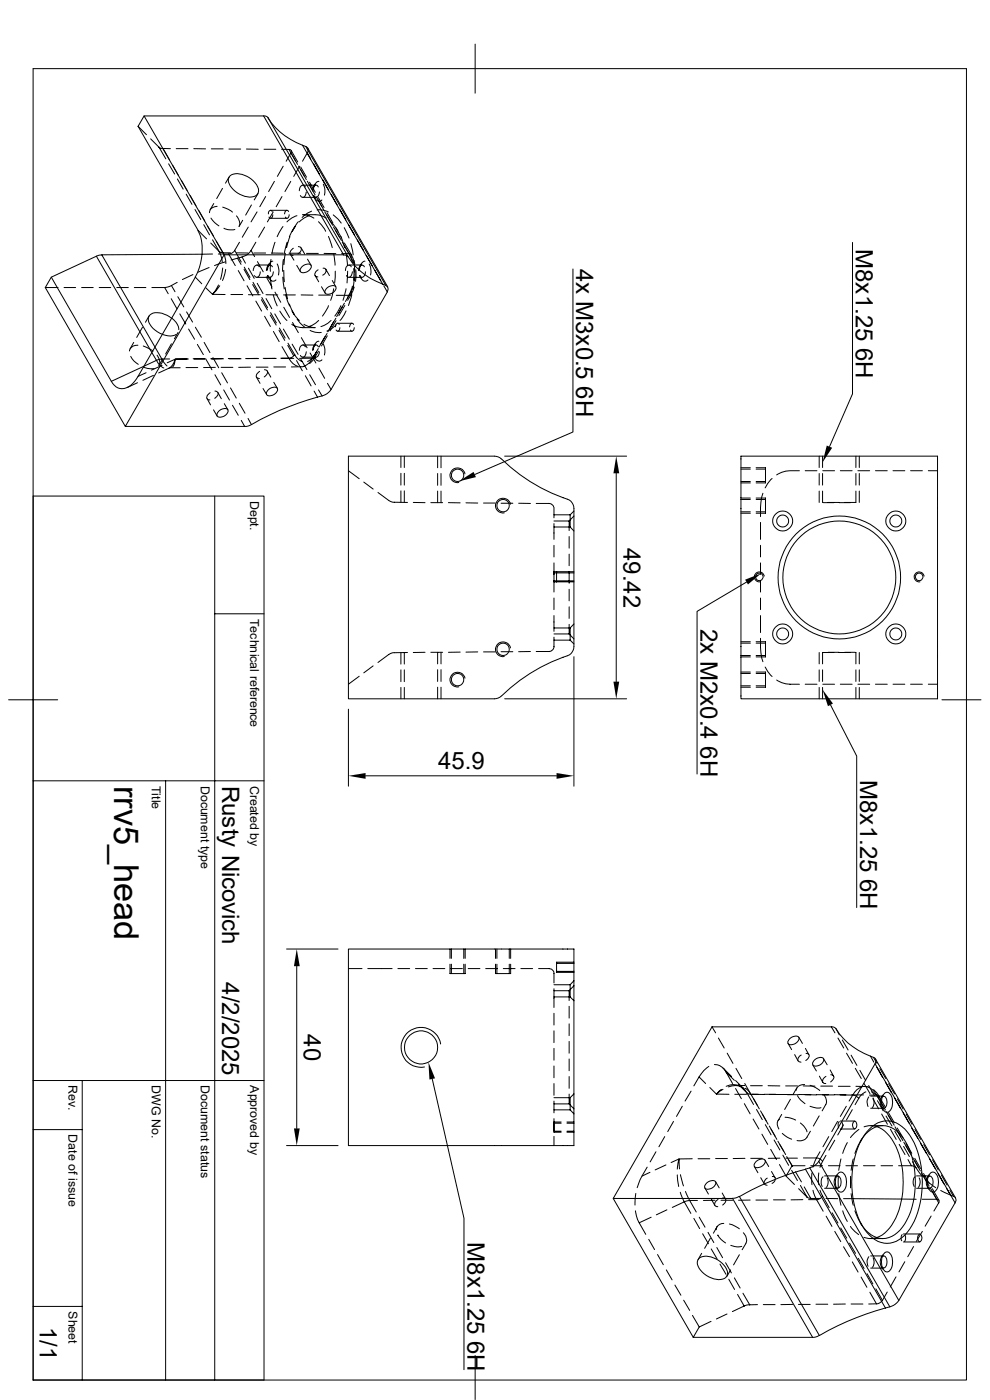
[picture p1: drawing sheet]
<svg xmlns="http://www.w3.org/2000/svg" width="210mm" height="297mm" viewBox="0 0 210 297" stroke-linecap="round" stroke-linejoin="round" font-family="sans-serif">
<defs><g id="words">
<text font-size="7.3" x="24.2" y="166.7" transform="rotate(90 24.2 166.7)">rrv5_head</text>
<g font-size="5.1">
<text x="181.6" y="52.8" transform="rotate(90 181.6 52.8)">M8x1.25 6H</text>
<text x="122.3" y="57.1" transform="rotate(90 122.3 57.1)">4x M3x0.5 6H</text>
<text x="132.2" y="116.2" transform="rotate(90 132.2 116.2)">49.42</text>
<text x="148.6" y="133.4" transform="rotate(90 148.6 133.4)">2x M2x0.4 6H</text>
<text x="47.1" y="166.7" transform="rotate(90 47.1 166.7)">Rusty Nicovich</text>
<text x="92.9" y="163.1">45.9</text>
<text x="182.5" y="165.5" transform="rotate(90 182.5 165.5)">M8x1.25 6H</text>
<text x="47.1" y="208.4" transform="rotate(90 47.1 208.4)">4/2/2025</text>
<text x="64.5" y="219.5" transform="rotate(90 64.5 219.5)">40</text>
<text x="99.1" y="263.5" transform="rotate(90 99.1 263.5)">M8x1.25 6H</text>
<text x="8.4" y="281.4" transform="rotate(90 8.4 281.4)">1/1</text>
</g>
<g font-size="2.6">
<text x="53.1" y="106.3" transform="rotate(90 53.1 106.3)">Dept.</text>
<text x="53.1" y="131.3" transform="rotate(90 53.1 131.3)">Technical reference</text>
<text x="32.2" y="166.7" transform="rotate(90 32.2 166.7)">Title</text>
<text x="42.6" y="166.7" transform="rotate(90 42.6 166.7)">Document type</text>
<text x="53.1" y="166.7" transform="rotate(90 53.1 166.7)">Created by</text>
<text x="14.5" y="230.2" transform="rotate(90 14.5 230.2)">Rev.</text>
<text x="32.2" y="230.2" transform="rotate(90 32.2 230.2)">DWG No.</text>
<text x="42.6" y="230.2" transform="rotate(90 42.6 230.2)">Document status</text>
<text x="53.1" y="230.2" transform="rotate(90 53.1 230.2)">Approved by</text>
<text x="14.5" y="240.7" transform="rotate(90 14.5 240.7)">Date of issue</text>
<text x="14.5" y="278.2" transform="rotate(90 14.5 278.2)">Sheet</text>
</g>
</g></defs>
<g fill="none" stroke="#000" stroke-width=".21">
<path d="M7 14.6h198v278.2h-198zM100.8 9.4v10.4M29.3 26.8l1.8 1.8M29.3 26.8l12.7 22.1 1.8 1.8M30.6 24.6l16.9 29.5h25.4l-17-29.5M32 29.5l1.7 1.7M33.7 31.2l.9 .3 1.4 2.5M33.7 31.2l1.5 2.5M34.6 31.5h1.6M35.8 34.8l1.2 2.1M36.6 35.1l1.2 2.1M37.4 31.5h2.5"/>
<path d="M37.6 38l1.3 2.1M38.5 38.3l1.2 2.1M41.1 31.5l2.5 .1M44.8 31.6h2.5M47.2 40l-1.2 2.1M48.6 31.6h2.5M48.6 37.5l-.8 1.4M48.8 37.3a4.2 4.2 0 0 1 5 1.1 2.06 2.06 0 0 1 .7 3 4.2 4.2 0 0 1-5-1.2 2.06 2.06 0 0 1-.7-2.9zM52.3 31.6l2.5 .1M55.9 24.6h-25.3l-1.3 2.2M55.9 24.6l.6 .1 .4 .3M56 31.7h2.5"/>
<path d="M56.9 25a14.3 14.3 0 0 0 7.3 5.8M56.9 25l17 29.5a14 14 0 0 0 7.3 5.8M58.2 38.5l-1.2 2.1M59.7 31.7h1.6M60.1 35.3l-1.3 2.1M61.3 31.7l1.8 3.2M61.3 31.7a.44 .44 0 0 1 .5 .2 .44 .44 0 0 1-.1 .5l-1 1.8M61.7 38.5l-1.2 2.1M61.8 31.9l1.4 2.5M63.3 35.2l1.7 2.9M63.5 35.3l-1.2 2.1M63.8 35.4l1.2 2.2"/>
<path d="M64.2 30.8l17 29.5M64.2 30.8l.7 .3M64.2 39.3h2.8M64.8 39.7a.66 .66 0 0 0-.9-.4 .66 .66 0 0 0-.4 .8v.4M64.9 31.1l.3 .3M64.9 31.1l16.9 29.4-.6-.2M65.2 32.4l-1 1.8M65.2 38.4l1.6 3M65.2 32.4l.7 1.3M65.2 32.4l.2-.5-.1-.5 17 29.5M65.7 38.7l1.2 2.1M66.5 34.8l1.3 2.2"/>
<path d="M66.8 39.1l-.3 .6M67.5 39.7a.59 .59 0 0 0-.7-.4 .59 .59 0 0 0-.4 .6l-.1 .6M67.6 38.5a1.68 1.68 0 0 0-1.1 1.8M68.4 38.1l1.2 2.1M68.6 39.1l.3 1-.1 1.3M10.9 58.8l12.7 22.1M20.4 54.4l-9.5 4.4-1.3 2.2M21.6 54.1l-1.2 .3M37.6 59.9l-1.2 .7M39.5 41.2l1.2 2.1M40.3 41.5l1.3 2.1M40.9 58.3l-2.2 1"/>
<path d="M41.4 44.4l1.2 2.2M41.4 58.8l-12.1 21M41.4 58.8l1.4 1.4M42 48.9a11 11 0 0 1-.6 9.9M42.2 44.7l1.2 2.2M43.2 47.7l1.2 2.1M44 48l1.3 2.1M44.4 56.8l-2.4 .9M44.7 51.6a5.2 5.2 0 0 1 2.5 4M44.7 46.3l.8 .9 .9 .7M45.1 50.9l1.4 2.4 .8 .3-1.4-2.4M45.1 53.9l-23.5 .2 12.7 22.1-1.1 .3-12.8-22.1"/>
<path d="M45.3 43.2l-.7 1.3M46.1 43.8a1.39 1.39 0 0 0-1.7 1.3M46.3 53.9h2.2M47.2 56.9l-.4 2.4M47.2 43.9l1.2 .5 .9 .6M47.5 48.4l.8 .3h1.5M47.5 54.1l-20.9 36.4M47.8 55.5l-2.3 .8M47.9 57.1l-.7 2.4M48.5 53.9l1.4 2.4M48.9 53.6h-1.6l.4 .8 .2 1.5M49.8 53.1a1.55 1.55 0 0 1-1.3 .8"/>
<path d="M49.8 53.1l1.4 2.5M50.1 53.6l2.5 .1M50.2 45.8l.2 .3a2.03 2.03 0 0 1 .3 1.9M50.4 54.8l-1.4 .4M50.4 54.8l.7 1.3M50.5 57.4l1.3 2.2M50.8 51.4l-1 1.7M51.4 54.5l-1 .3M51.4 54.5l.7 1.3M51.5 46.7l-.8 1.3M51.8 57.1l1.2 2.2M51.8 56.7l1.2 2.1"/>
<path d="M52.7 48.2l-1.3 2.1M52.7 56.9l1.2 2.2M53.3 53.1l-1 1-.9 .4M53.3 53.1l.7 1.3M53.3 43.5l-1.2 2.1M53.7 59.9l1.2 2.2M53.8 53.7h2.5M54.3 51.4l-1 1.7M54.5 58.8h2.7M54.5 56.2h2.7M54.5 45l-1.2 2.1M54.6 55.5l1.2 2.2"/>
<path d="M54.7 41.1l-.8 1.3M55 56.6a.6 .6 0 0 0-.7-.3 .6 .6 0 0 0-.5 .6l-.1 .5M55.2 57.7a.82 .82 0 0 1-.2 .8 .82 .82 0 0 1-.8 .2l-.3-.2M56.1 48.2l-1.2 2.1M56.3 41.7l-1.2 2.2M56.5 58.7l1.2 2.2M56.9 58.5a1.05 1.05 0 0 0 .5 1 1.05 1.05 0 0 0 1.1-.1M57.1 56l-.4 .6M57.4 58.8l.3 2.5M57.4 46.3h3.5M57.4 44.6h3.5M57.5 55l-.1 2.6"/>
<path d="M57.6 53.7h2.5M57.7 44.9a.48 .48 0 0 0-.6-.2 .48 .48 0 0 0-.2 .7M57.8 56.6a.66 .66 0 0 0-.8-.3 .66 .66 0 0 0-.4 .8l-.1 .3M57.9 45.6a.5 .5 0 0 1-.2 .5 .5 .5 0 0 1-.6 0M57.9 55.4a1.79 1.79 0 0 0-1.2 1.9M58 45l-1.3 2.1M58 57.7a.97 .97 0 0 1-.9 1.1l-.4-.3 .4 .6M58.3 51.4l-.6 2.4M58.8 56l.3 1.1v1.2M59.8 41.7l-1.2 2.2M60 58.8l.3 2.5M60 48l-1.2 2.2"/>
<path d="M60.1 55l-.2 2.6M60.2 57.4l.1 2.4M60.5 53.7l-.3 2.4M60.9 51.4l-.6 2.4M61.2 44.9a.48 .48 0 0 0-.6-.2 .48 .48 0 0 0-.2 .6v.1M61.3 53.7h2.5M61.3 45.6a.5 .5 0 0 1-.1 .5 .5 .5 0 0 1-.6 0h-.1M61.5 50.2l-.7 2.3M61.6 53.9l.8 1.3M62.2 52.7a1.04 1.04 0 0 0-.5 1.4l.5 .1M62.4 48.3l-.4 .7M62.7 48l-1.3 2.2"/>
<path d="M62.9 56.3l.8 1.3M63 45.8a4.8 4.8 0 0 0-2.1 1.3M63.3 47l-1.3 2.1M63.3 52.3a.67 .67 0 0 1 .7 .6 .67 .67 0 0 1-.5 .7l-.3 .2M63.9 52.6l.7 1.3M64.2 56.5l.9-.5a.65 .65 0 0 1 .9 .3 .65 .65 0 0 1-.3 .9 1.46 1.46 0 0 1-2 .4v-.4zM64.2 41.9h2.8M65 40.7a.96 .96 0 0 1-.9 1.1l-.4-.3M65 53.8h2.5M65.2 55l.8 1.3M65.6 45.8l-1 .4-1.1 .9M66.1 44.8l-.9 .4-1.1 .9"/>
<path d="M66.6 41.5a1.11 1.11 0 0 0 1.6 1l.1-.1M66.6 46.3a3.9 3.9 0 0 0-2.4-.7 9.5 9.5 0 0 1 4.4 .3l.6 .4M66.8 58.5l.8 1.3M67.1 41.7l1.2 2.1M67.3 44.5a4.1 4.1 0 0 1 2.3 .5M67.5 42.4l1.2 2.2M67.5 57.2a.78 .78 0 0 0-.7 .7 .78 .78 0 0 0 .5 .8l.1 .1M67.5 41.9l1.2 2.1M67.6 47l1.5 2.1M67.8 40.7a.85 .85 0 0 1-1.1 1.1l-.2-.3 .3 .6M68.5 56.9a.62 .62 0 0 1 .7 .4 .62 .62 0 0 1-.3 .7l-.4 .4M68.7 53.8h2.5"/>
<path d="M68.9 44.9l1.7 2.9M69.1 57.1l.8 1.4M69.4 45.1l1.2 2.2M69.7 50.2l.8 2.3M70.2 47l1.5 2.1M70.3 41.3l1.2 2.1M70.5 59.5l.7 1.3M70.7 45.6l1 .9 .7 .8M70.7 48.1l1.7 2.9M70.8 53.8l.3 2.5M71.1 57.5l-.1 2.5M71.2 48.3l1.3 2.2"/>
<path d="M72.1 44.5l1.3 2.2M72.3 50.2l.8 2.3M72.5 53.8h1.5M72.6 51.4l1.9 3.2M72.9 54.1l.6 .1 .3 .3M73 48.3l1 2.2M73.1 51.6l1.5 2.6 .7 1.8M73.4 53.8l.3 2.5M73.7 57.5l-.1 2.5M74 47.7l1.2 2.2M74 58.8h2.8M74 56.2h2.8"/>
<path d="M74 53.8l.8 2M74 53.8a.46 .46 0 0 1 .5 .2 .46 .46 0 0 1 0 .6l.5 1.2M74.4 51.7l.5 2.4M74.5 56.6a.6 .6 0 0 0-.7-.3 .6 .6 0 0 0-.4 .6l-.1 .5M74.8 57.7a.85 .85 0 0 1-1.1 1l-.2-.2M75 57v2.5M75.1 55.2l.1 2.5M75.2 58.9l-.3 2.4M75.2 57v2.5M75.5 57.2l-.1 2.5M75.8 50.9l1.3 2.2M76.4 58.5a1.11 1.11 0 0 0 1.6 .9h.1"/>
<path d="M76.6 56l-.3 .6M77.3 56.6a.6 .6 0 0 0-.7-.3 .6 .6 0 0 0-.4 .6l-.2 .5M77.4 55.4a1.87 1.87 0 0 0-1.2 1.9M77.5 57.7a.82 .82 0 0 1-.2 .8 .82 .82 0 0 1-.8 .2l-.3-.2 .4 .6M77.7 54.2l1.3 2.1M78.3 56l.3 .7v1.6M79.5 57.4l1.3 2.2M121.5 57.1v34.6l-20.8 9M180.8 51.4v32.2l-4.8 11.1M9.6 61h2.7M9.6 61l17 29.5h25.3M13.6 61h2.4"/>
<path d="M17.3 61h2.5M21 61h2.5M24.8 61h2.4M27.7 75.6a3.9 3.9 0 0 0 1.6 1.7M28.4 72.6l-.8 1.4M28.5 61h2.4M29.3 73.2a1.53 1.53 0 0 0-1.8 1.3M29.3 79.8a4.1 4.1 0 0 1-3.9 2.6 2.65 2.65 0 0 1-1.8-1.5M30.2 69.4l-1.2 2.2M30.4 77.9l.8 .2 1.5 .1M30.4 73.4l2.1 1.1M31 79.1l-1.7 .7"/>
<path d="M31.6 67l-.7 1.4M32.2 61h2.7M32.6 79.6l-2.3 1.1M33.3 75.4l.2 .2a1.89 1.89 0 0 1 .2 2M34.4 77.5l-2.3 1M34.5 71a3.1 3.1 0 0 0 2.8 0M34.5 76.2l-.8 1.3M34.8 78.1a3.2 3.2 0 0 1-1.6-1.6l-9.6 4.4M34.9 61l.8 1.3M36 76.2h-1.7l1.1 1.4M36.3 63.4l1.2 2.1M36.4 60.6l-1.5 .4"/>
<path d="M36.4 60.6l.7 1.3M36.4 72.9l-1.3 2.2M36.4 67.5a4.3 4.3 0 0 0-4.3-.9 1.67 1.67 0 0 0 0 2.7l1.3 1.1 1 .5M36.4 67.5a3.3 3.3 0 0 1 1.5 2.4M36.6 77.9a2.19 2.19 0 0 0 .6-1.7 2.89 2.89 0 0 1-1.3 1.9M37.3 76.2h2.4M37.7 62.9l1.3 2.2M37.8 70.5l-.8 1.4M38.1 66.6l1.3 2.1M38.2 78h-2.2l-2.3 1.1M39.5 78h2.5M39.6 66.2l1.3 2.1"/>
<path d="M40 76.2h-2.8l-1.7 .8M40 69.8l1.3 2.2M41 76.1h2.4M41.2 76.2h2.5M41.4 69.4l1.3 2.1M41.9 73.1l1.2 2.1M43.3 72.6l1.2 2.2M43.7 61.1l1.4 1.3 2.7 .1M43.7 76.3l1.3 2.1M45.2 75.9l1.2 2.1M45.6 79.5l1.2 2.2M45.7 77.9l-2.5 .1"/>
<path d="M46.4 60.5l-1.3 1.9 1.5-1.8M46.9 77.9h2.5M47 79.1l1.3 2.1M47.2 76.1h-2.5M47.4 76.1l-2.5 .1M48.4 76.1h2.5M48.6 76.1h2.5M49 62.5h2.5M52.4 76.1h2.5M52.4 60.6l1.2 2.2M52.7 62.5h2.5M53.1 77.9h-2.5"/>
<path d="M53.6 60.4l1.3 2.1M54.3 63.9l1.2 2.1M54.4 77.9h2.5M54.6 60.1l1.2 2.2M54.6 76l-2.5 .1M55.1 78.8a.93 .93 0 0 0-.6 1.3l.5 .2M55.5 63.6l1.2 2.1M55.5 63.1l1.3 2.2M55.8 76h2.5M56.1 78.4a.61 .61 0 0 1 .7 .5 .61 .61 0 0 1-.3 .7l-.5 .4M56.1 67.1l1.3 2.2M56.4 62.5l2.5 .1"/>
<path d="M56.4 63.3l1.3 2.2M56.7 78.7l.7 1.3M57.3 66.8l1.3 2.2M57.4 66.3l1.2 2.2M58 62.5l.8 2.4M58 70.3l1.2 2.2M58.1 77.9h2.5M58.3 66.6l1.2 2.1M58.3 62l1.3 2.1M58.6 76l-2.5 .1M59.2 70.1l1.2 2.1M59.3 69.6l1.2 2.1"/>
<path d="M59.4 66l1.5 2M59.8 76h2.5M59.8 73.5l1.5 2.5h-1.7M60.1 69.8l1.3 2.2M60.2 62.6h2.5M60.2 65.2l1.2 2.2M60.5 61l.5 2.4M60.6 62.5l.8 2.4M61 73.3l1.3 2.1M61.1 72.8l1.4 2.5M61.4 64.5l1 2.2M61.9 68.8a4.1 4.1 0 0 0 2.4 .7"/>
<path d="M62 66l.6 1 .9 1M62 73l1.2 2.2M62 66l.4 .8M62.1 68.4l1.2 2.2M62.5 75.3a1.65 1.65 0 0 1-1.2 .7 3.5 3.5 0 0 0 1.9 1.7M62.5 75.3a2.91 2.91 0 0 0 1.6 1.4M62.9 76.5l1.2 2.2M63 67.7l.7 .9 1 .9M63.8 76.2l1.3 2.2M63.9 62.6h2.5M63.9 71.6l1.3 2.2M64.2 75.8h2.8"/>
<path d="M64.2 73.2h2.8M64.5 68.8a4.4 4.4 0 0 0 2.3 .7h-2.6M64.6 77.7l-2.8 .2M64.8 73.6a.66 .66 0 0 0-.9-.4 .66 .66 0 0 0-.4 .8v.3M64.8 79.7l1.2 2.2M65 74.6a.96 .96 0 0 1-.9 1.1l-.4-.3M65.7 79.5l1.2 2.1M65.8 70.1a3.9 3.9 0 0 0 2.4 .4M65.8 74.9l1.2 2.1M66.3 76a3.4 3.4 0 0 1-1.9 1.7M66.3 76h-2.8M66.6 75.4a1.11 1.11 0 0 0 1.6 1l.1-.1"/>
<path d="M66.8 75.3a.43 .43 0 0 1 0 .5 .43 .43 0 0 1-.5 .2M66.8 75.3a2.91 2.91 0 0 1-1.6 1.4M66.8 73l-.3 .6M67.1 74.7l-.8 1.3M67.5 73.6a.59 .59 0 0 0-.7-.4 .59 .59 0 0 0-.4 .6l-.1 .5M67.5 74l-.7 1.3M67.6 74.5l-1.2 1.9-.7 .7M67.6 68l-.7 .6-1.4 .7M67.6 62.6h2.5M67.6 72.4a1.68 1.68 0 0 0-1.1 1.9M67.6 78.1l1.3 2.2M67.8 74.6a.85 .85 0 0 1-1.1 1.1l-.2-.3 .3 .6"/>
<path d="M68.2 60.8l.8 1.3M68.6 73l.3 1-.1 1.3M68.9 71.5l-1.2 2.1M69.4 70.7l-1.3 2.2M69.4 61l1-.4a.65 .65 0 0 1 .8 .3 .65 .65 0 0 1-.2 .9 1.46 1.46 0 0 1-2 .3l-.1-.3zM69.4 71.2l-1.2 2.2M69.7 64.9l-1.3 2.2M70.2 68l-.6 .6-1.5 .7M70.8 61.3l-.7 2.4M70.8 68.2l-1.2 2.2M71.2 67.5l-1.2 2.2M71.3 68l-1.3 2.2"/>
<path d="M71.3 68.9l-1.1 .9-.9 .4M71.3 62.7h2.7M71.6 70.3h3.1M71.6 68.6h3.1M72 68.8a.45 .45 0 0 0-.7-.2 .45 .45 0 0 0-.1 .7M72.1 69.5a.48 .48 0 0 1-.2 .6 .48 .48 0 0 1-.6-.1M72.3 64.9l-1.3 2.2M72.6 65l-1.2 2.2M73.1 64.3l-1.3 2.1M73.2 64.8l-1.3 2.2M73.4 66l-1.3 2M73.4 61.3l-.6 2.4"/>
<path d="M74 62.7l-.7 1.3M74.5 61.9a.45 .45 0 0 1 0 .5 .45 .45 0 0 1-.5 .3M74.5 61.9l-.8 1.3M74.6 62.5l-.7 2.3M74.8 60.7l-.8 2M75 60.7l-.5 1.2M75 68.8a.43 .43 0 0 0-.5-.2 .43 .43 0 0 0-.3 .5v.2M75.1 69.5a.48 .48 0 0 1-.1 .6 .48 .48 0 0 1-.7-.1M75.1 60.9l-.5 1.3-.9 1.5M81.4 60.6l.8 1.3M81.8 60.6l.2 .1a.87 .87 0 0 1 .1 1.2M82.2 61.9l-12 20.7"/>
<path d="M29.2 81.2l-2.2 1M43.9 84.6l.8 1.3M44.6 83.3a.89 .89 0 0 0-.4 1.5h.3M45.3 87l.8 1.3M45.6 83a.63 .63 0 0 1 .7 .4 .63 .63 0 0 1-.3 .8l-.4 .3M46.2 83.3l.7 1.3M46.5 87.1l1-.4a.65 .65 0 0 1 .8 .3 .65 .65 0 0 1-.2 .8 1.46 1.46 0 0 1-2 .4l-.1-.4zM47.5 82.7l1.2 2.2M47.6 85.6l.7 1.4M48.9 82.3l1.2 2.2M49.3 86l1.2 2.1M50.8 85.6l1.2 2.1"/>
<path d="M51.2 89.2l.7 1.3M53.4 90l-.7 .4-.8 .1M54.4 80l.8 1.3M55.8 82.4l.8 1.3M57 82.6l1-.4a.65 .65 0 0 1 .8 .2 .65 .65 0 0 1-.2 .9 1.46 1.46 0 0 1-2 .4l-.1-.4zM58.1 81.1l.7 1.3M66.6 83l.8 1.2M67.4 84.2l-4.1 1.3a54.2 54.2 0 0 0-10 4.6l-.7-1.3M67.6 82.7l.7 1.3M68.3 84l-.9 .2M69.5 81.3l.7 1.3M70.2 82.6l-.8 .9-1.1 .5"/>
<path d="M73.9 99.9l2.3 1.7M85 96.8v2.4M85.8 96.8v2.4M92.8 96.8v2.4M93.6 96.8v2.4M106.3 97.4l-.6-.5-.8-.1h-31v51.5h31l.8-.2 .6-.4M106.4 97.4a37.4 37.4 0 0 0 14.4 8.7l.8 1 .2 .8v29.3l-.2 .8a2.41 2.41 0 0 1-2.2 1.4 36.6 36.6 0 0 0-13 8.3M107.1 96.8h25.8M157.2 96.8h41.7v51.5h-41.7zM157.2 99.5h2M157.2 99.2h2M160.4 99.2h2v3.2h-2"/>
<path d="M160.4 99.5h2M169.6 99.9a6.9 6.9 0 0 0-4.8 .9M170.8 99.9h2.5M173.8 96.8v2.4M174.5 96.8v2.4M174.5 99.9h2.5M178.3 99.9h2.5M181.6 96.8v2.4M182 99.9h2.5M182.3 96.8v2.4M185.7 99.9h2.5M189.4 99.9h2.5"/>
<path d="M193.2 99.9h2.5M196.9 99.9h2M7 105.2h49v187.6h-49M45.6 105.2v187.6M77.2 102.3l2 1.5M80.2 104.5l2.9 2 3.3 .1M85 100.4v2.5M85 104.1v2.5M85.8 100.4v2.5M85.8 104.1v2.5M87.7 106.6h2.5M91.4 106.6h2.5"/>
<path d="M92.8 100.5v2.5M92.8 104.2v2.4M93.6 100.5v2.5M93.6 104.2v2.4M95.1 106.6l2.5 .1M98.6 100.5a1.58 1.58 0 0 0-1.8-1.3 1.58 1.58 0 0 0-1.3 1.9 1.58 1.58 0 0 0 1.8 1.3M98.8 106.7h2.5M102.6 106.7h2.5M106.3 106.8h2.5M108.3 107a1.58 1.58 0 0 0-1.8-1.3 1.58 1.58 0 0 0-1.3 1.8 1.58 1.58 0 0 0 1.8 1.3M110 106.8h2.5M113.7 106.8h2.8a1.1 1.1 0 0 1 1 1.4v1.7"/>
<path d="M117.5 111.1v3.3M117.5 115.7v2.5M117.5 119.4v2.5M117.5 110.5h3.2M117.5 111.8h3.4M117.5 109.2h3.4M120.7 117.6v2.4M120.7 113.8v2.5M120.7 110.5v2.1M120.9 109.2v2.6M120.9 111.8l.9 .8M121.8 109.5l-1.1 1"/>
<path d="M121.8 108.4l-.9 .8M130.7 100.4v44.2M157.2 106h2M157.2 108.6h2M157.2 102.2h2M157.2 105.7h2M157.2 108.9h2M157.2 102.4h2M160.4 105.7h2v3.2h-2M160.4 106h2M160.4 108.6h2M160.4 102.2h2"/>
<path d="M161.3 110.8v3.6M161.3 115.7v2.5M161.3 119.4v2.5M161.8 104.6a13.1 13.1 0 0 0-.5 5M163.8 101.5l-.9 1.1-.6 .9M173.8 100.5v2.4M173.8 104.2v2.4M174.5 104.2v2.4h2.4M174.5 100.5v2.4M175.7 106.6h2.3M178 106.6h2.4M181.6 104.2v2.4h-2.4"/>
<path d="M181.6 100.5v2.4M182.3 100.5v2.4M182.3 104.2v2.4M45.6 130.2h10.4M85 138.4v2.5M85.8 138.4v2.5M86.4 138.4l-3.3 .2-2.9 1.9M90.2 138.4h-2.5M91.4 138.4h2.5M92.8 138.4v2.4M93.6 138.4v2.4M97.6 138.3l-2.5 .1"/>
<path d="M101.3 138.3h-2.5M102.6 138.3h2.5M106.3 138.3h2.5M108.3 137.5a1.58 1.58 0 0 0-1.8-1.3 1.58 1.58 0 0 0-1.3 1.8 1.58 1.58 0 0 0 1.8 1.3M112.5 138.2l-2.5 .1M117.5 135.2v.7a2.21 2.21 0 0 1-.4 2.1l-.6 .2h-2.8M117.5 130.6v3.3M117.5 123.1v2.5M117.5 126.9v2.4M117.5 123.2h4.3M117.5 121.5h4.3M117.5 134.5h3.2"/>
<path d="M117.5 135.8h3.4M117.5 133.2h3.4M118.1 121.3v2.1M120.7 132.5v2M120.7 128.7v2.5M120.7 125v2.5M120.7 121.3v2.4M120.7 134.5l1.1 1.1M120.9 133.2v2.6M120.9 135.8l.9 .8M121.8 121.3h-4.3v2.1h4.3M121.8 132.4l-.9 .8"/>
<path d="M121.8 139.3v27.5M157.2 136.4h2M157.2 139.1h2M157.2 136.1h2M157.2 139.4h2M158.4 123.5l-10.5 6.2v34.5M160.4 136.1h2v3.3h-2M160.4 136.4h2M160.4 139.1h2M161.3 135.4a13.1 13.1 0 0 0 .5 5M161.3 130.6v3.6M161.3 123.1v2.5"/>
<path d="M161.3 126.9v2.4M162.1 122.2a1.06 1.06 0 0 0-1.2-.8 1.06 1.06 0 0 0-.8 1.2 1.06 1.06 0 0 0 1.1 .8M173.8 138.4v2.4M175.7 138.4h2.3M176.9 138.4h-2.4v2.4M178 138.4h2.4M178 138.4h.1M179.2 138.4h2.4v2.4M182.3 138.4v2.4M196 122.2a1.06 1.06 0 0 0-1.2-.8 1.06 1.06 0 0 0-.8 1.2 1.06 1.06 0 0 0 1.2 .8M1.8 148.5h10.4M73.9 150.5v16.3"/>
<path d="M76.2 143.5l-2.3 1.7M79.2 141.3l-2 1.4M85 142.1v2.5M85 145.8v2.5M85.8 142.1v2.5M85.8 145.8v2.5M92.8 142.1v2.5M92.8 145.8v2.5M93.6 142.1v2.5M93.6 145.8v2.5M98.6 143.9a1.58 1.58 0 0 0-1.8-1.3 1.58 1.58 0 0 0-1.3 1.8 1.58 1.58 0 0 0 1.8 1.3M107.1 148.3h25.8"/>
<path d="M157.2 142.9h2M157.2 145.5h2M157.2 142.6h2M157.2 145.8h2M160.4 142.6h2v3.2h-2M160.4 142.9h2M160.4 145.5h2M162.3 141.5l.6 1 .9 1M164.8 144.3a6.5 6.5 0 0 0 4.8 .9M170.8 145.2h2.5M173.8 142.1v2.5M173.8 145.8v2.5"/>
<path d="M174.5 142.1v2.5M174.5 145.8v2.5M174.5 145.2h2.5M176.2 149.6l5.5 10.8v32.1M178.3 145.2h2.5M181.6 142.1v2.5M181.6 145.8v2.5M182 145.2h2.5M182.3 142.1v2.5M182.3 145.8v2.5M185.7 145.2h2.5M189.4 145.2h2.5"/>
<path d="M193.2 145.2h2.5M196.9 145.2h2M199.8 148.5h8.3M7 165.7h49M35.1 165.7v127.1M77.6 164.6h40.5M60.8 201.3h10.9M62.9 205v34.4M73.9 201.3h47.9v41.7h-47.9zM73.9 205.5h2.9M78 205.5h5.2M84.4 205.5h2.5"/>
<path d="M88.1 205.5h2.5M91.9 205.5h2.5M95.5 204.6v1.9h3.2v-1.9M95.5 201.3v2M95.6 205.5h2.5M95.8 201.3v2M95.8 204.6v1.9M98.4 201.3v2M98.4 204.6v1.9M98.7 201.3v2M99.3 205.5h2.5M103 205.5h2.5"/>
<path d="M105.1 204.6v1.9h3.2v-1.9M105.1 201.3v2M105.4 201.3v2M105.4 204.6v1.9M106.8 205.5h2.5M108 201.3v2M108 204.6v1.9M108.3 201.3v2M110.5 205.5h2.5M114.3 205.5h2.2a1.24 1.24 0 0 1 1 1.7v1.3M117.5 209.8v3.9M117.5 215v2.5"/>
<path d="M117.5 218.7v2.5M117.5 210.2h3.2M117.5 211.5h3.4M117.5 208.9h3.4M118.1 206.1h3.7M118.1 204.4h3.7M120.7 217.2v2.5M120.7 213.5v2.5M120.7 210.2v2.1M120.9 208.9v2.6M120.9 211.5l.9 .8M121.8 204.1h-3.7v2.2h3.7"/>
<path d="M121.8 209.1l-1.1 1.1M121.8 208.1l-.9 .8M151 217.8l.8 1.3M151 217.8h25.4M151 217.8l-20.9 36.5M176.4 217.8l.7 1.3M176.4 217.8l.6 .1 .3 .3M178.1 219.5l-.8-1.3a13.8 13.8 0 0 0 7.4 5.9M7 239.6h10.4M7 229.2h49M17.4 229.2v63.6M91.7 228.9l6.7 29.5v32.2"/>
<path d="M93.5 221.5a4.2 4.2 0 0 0-4.9-3.5 4.2 4.2 0 0 0-3.4 4.9 4.2 4.2 0 0 0 4.8 3.5M117.5 222.4v2.5M117.5 226.1v2.5M117.5 229.9v2.5M117.5 233.6v2.5M117.5 237.3v2.5M117.5 240h1.5M117.5 238.3h1.5M117.5 234.2h3.2M117.5 235.5h3.4M117.5 232.9h3.4M119 238h-1.5v2.2h1.5"/>
<path d="M120.3 240h1.5M120.3 238.3h1.5M120.3 238h1.5M120.7 232.1v2.1M120.7 228.4v2.5M120.7 224.7v2.5M120.7 220.9v2.5M120.7 234.2l1.1 1M120.9 232.9v2.6M120.9 235.5l.9 .8M121.8 232.1l-.9 .8M142.9 237.9l-1.3 2.2"/>
<path d="M144.7 234.7l-1.2 2.2M146.6 231.5l-1.3 2.1M148.3 228.5l-1.1 1.9M150.4 226.2a6.7 6.7 0 0 0-2.1 2.3l1.4 1.4M150.6 230.7l1.4 1.4 2.6 .1M151.6 225.8a2.6 2.6 0 0 1 2.4 1.6l1.8 1.8M152.4 220.2l1.2 2.1M153.4 231.1l-1.4 1 1-1M153.4 226.6l1.8 1.8M154 227.4l1.4 2.5M154.3 223.4l1.2 2.2M155.9 232.2h2.5"/>
<path d="M156 229.2l1.8 1.8-1-.6M156 230.9l1.3 2.2M156.1 226.7l1.3 2.1M156.1 230.3h1.9M156.5 230.2a3.2 3.2 0 0 0-2.4 .3M156.7 230.1l1.8 1.8-1-1.1M157 230.4a3.8 3.8 0 0 0-2.5 .2M157.9 234.1l1.2 2.2M158 229.9l1.2 2.1M158.1 230.9l.7 .6 .5 .7h1.6M159.2 230.3h2.5M159.6 232.2h2.5"/>
<path d="M159.8 237.4l1.2 2.1M159.9 234.3l-1.4-2.4 .8 .3 1.4 2.4M159.9 233.1l1.2 2.1M160.5 235.4l1.2 2.1M161.3 235.7l1.6 2.8M162.1 232.2h2.5M162.3 238.6l1.3 2.1M162.9 230.3l2.5 .1M163.2 238.9l1.6 2.8M163.3 232.2h5M165.4 237.4a1.43 1.43 0 0 0-.2 2.1M165.8 236.4l-.7 1.3"/>
<path d="M166.5 237l1.2 .2 1.1 .4M166.7 230.4h2.5M167 232.2h2.5M167.2 221.4l.7 1.3M167.6 220.3l1-.5a.65 .65 0 0 1 .9 .3 .65 .65 0 0 1-.3 .9 1.46 1.46 0 0 1-2 .4l-.1-.4zM167.7 233.2l-1.2 2.2M168.6 223.7l.7 1.3M169 230.8l-.7 1.3M169.2 232.5l.6 .9 1 .7M169.5 220l.7 1.4M169.5 232.2l3.7 .1M169.8 238.3l.7 .5 .7 1.3"/>
<path d="M170 223.8a.79 .79 0 0 0-.7 .7 .79 .79 0 0 0 .4 .8h.2M170.4 230.4h2.5M170.7 230.1a1.46 1.46 0 0 0-1.8 1.2M170.9 222.4l.7 1.3M171 223.5a.61 .61 0 0 1 .7 .4 .61 .61 0 0 1-.3 .7l-.5 .4M171.8 234.7l.3 .1a3.1 3.1 0 0 0 2.1 .2M171.8 230.3l1.3 .5 .8 .6M171.9 240l-.7 1.3M172.4 225.9l.8 1.3M172.9 224.8l.9-.4a.65 .65 0 0 1 .9 .2 .65 .65 0 0 1-.2 .9 1.46 1.46 0 0 1-2.1 .4v-.4zM173.3 232.2h2.4M173.8 236.7l-1.2 2.2"/>
<path d="M173.8 228.3l.7 1.3M174.1 230.4h2.5M174.5 232.3h2.5M174.7 224.6l.8 1.3M174.8 232.2l.1 .3a1.86 1.86 0 0 1 .2 1.9M175.2 234.3l-.8 1.4M175.2 228.3a.82 .82 0 0 0-.6 .7 .82 .82 0 0 0 .4 .9h.2M176.1 227l.7 1.3M176.2 228a.61 .61 0 0 1 .7 .4 .61 .61 0 0 1-.3 .8l-.4 .3M177 232.2l2.5 .1M177.7 237.9l-1.3 2.2M177.8 220.2l1.2 2.1"/>
<path d="M177.8 230.5h2.5M178.1 238a1.26 1.26 0 0 0-.2 1.3M178.2 232.3h2.7M178.3 239.5h3M178.3 237.8h3M178.6 238.1l.2 .7-.3 .6M178.7 220.6l1.2 2.2M178.9 238.6l-1.2 2.2M179.5 234.7l-1.2 2.2M179.6 223.4l1.2 2.2M180.6 223.9l1.2 2.1M180.7 232.3h2.5"/>
<path d="M180.8 235.4l-1.2 2.2M180.9 232.3l.8 .3 .5 .4M180.9 232.3l-.8 1.3M181.1 238l.1-.1a.86 .86 0 0 1 .6 .8 .86 .86 0 0 1-.6 .8l-.4-.8zM181.4 226.7l1.3 2.1M181.6 230.5l2.6 .1M182.2 233l-.8 1.4M182.2 239.6l-1.8 1.7M182.4 227.1l1.2 2.1M182.8 230.6a3.4 3.4 0 0 0-1.9 1.7M183.3 239.1a4.7 4.7 0 0 1 5.4 1.9 17.8 17.8 0 0 1 2.3 14.8 9.8 9.8 0 0 1-4.4 6.5 4.3 4.3 0 0 1-3.3 .2M183.3 229.9l1.3 2.1"/>
<path d="M183.7 231.6a2.91 2.91 0 0 0-1.5 1.4M184.1 230.6a3.5 3.5 0 0 1 1.9 1.7M184.3 230.3l1.2 2.2M184.3 232.7a1.84 1.84 0 0 0-.1 2M184.4 232.3h1.6M184.4 239.5a4.9 4.9 0 0 1 7.5 0 16.9 16.9 0 0 1 3.7 12.4 14.8 14.8 0 0 1-4.3 10.7 4.8 4.8 0 0 1-6.9-.6 16.8 16.8 0 0 1-3.7-12.4 15.9 15.9 0 0 1 3.7-10.1zM184.7 224.1l.7 1.2M184.7 224.1l.6 .2 .8 1.3M184.7 238.8h2.6M184.7 235.1h2.8M184.7 232.5h2.8M184.9 231.6a2.91 2.91 0 0 1 1.5 1.4 .44 .44 0 0 0 0-.5 .44 .44 0 0 0-.4-.2"/>
<path d="M185.2 233.1l1.2 2.1M185.2 232.9a1.91 1.91 0 0 1-.2 2M185.3 231.2l1 1 1.6 2.8M185.3 224.3l.2 .2a.87 .87 0 0 1 .1 1.2M185.6 225.7l-11.9 20.7M185.6 225.7l17 29.5M185.7 224.7l17 29.4-.4-.3M186 232.3l1.8 3.2M186 226.4l1.2 2.2M186.1 233.5l1.3 2.2M186.6 226.7l1.3 2.1M186.9 234.7l.4 .6"/>
<path d="M187 236.3l1.3 2.2M187.1 232.7a1.62 1.62 0 0 0 .4 2.4 1.45 1.45 0 0 0 .5-2.1 .5 .5 0 0 0-.9-.3M187.3 232.3l-.4 .6M187.6 232a.9 .9 0 0 1 1-.2 .9 .9 0 0 1 .5 .8 2.63 2.63 0 0 1-.8 3.4 1.74 1.74 0 0 1-1.3-2.2l.1-.8zM187.9 229.7l1.2 2.1M188 236.8l1.2 2.1M188 235.8l1.3 2.2M188.4 236.6l1.3 2.1M188.5 236.1l1.2 2.1M188.5 229.9l1.3 2.2M188.9 239.6l1.2 2.1M189.7 232.9l1.3 2.1"/>
<path d="M189.8 240l1.3 2.1M189.9 239.1l1.6 2.9M190.3 239.3l1.3 2.1M190.4 233.1l1.2 2.2M191.6 236.1l1.2 2.2M192.2 236.3l1.3 2.2M193.4 239.4l1.3 2.1M194.1 239.6l1.2 2.1M60.8 243h10.9M117.5 241.1v1.9M120.3 240.2h1.5M134.8 256.9l.5 1.8 .3 .7 2.5-1.2"/>
<path d="M134.9 253.2l-.2 2.5M135.6 259.4l1.4 2.5M137.3 247.6l-1.1 1.9M137.9 248.7l-1.7 .8-1 2.5M139.1 244.3l-1.2 2.2M141 241.1l-1.2 2.2M141.3 247.1l-2.3 1.1M141.5 256.7l-2.3 1M143.7 249.3l.3 2.4M144.1 248v-2.1l-.4 2.1M144.3 252.9l.9 2.1-2.6 1.2M144.4 249.2l.6 2.4"/>
<path d="M145.4 252.8l.9 1.9h1.7M146.9 245.8l-2.8 .1-1.7 .7M147.2 258.5l1.2 2.1M147.7 257.1l-1.4-2.4-1.1 .3 1.4 2.4M148.1 245.8h2.5M148.3 258.2l1.3 2.1M149.5 252l.8 1.3M150 250.9l.9-.4a.65 .65 0 0 1 .9 .2 .65 .65 0 0 1-.2 .9 1.46 1.46 0 0 1-2.1 .4v-.4zM150.9 254.4l.7 1.3M151.7 254.6l-2.5 .1M151.8 245.8h2.5M151.8 250.7l.8 1.3"/>
<path d="M152.3 254.5a.82 .82 0 0 0-.7 .6 .82 .82 0 0 0 .5 .9h.2M153 254.6h2.4M153.2 253.1l.7 1.3M153.3 254.1a.61 .61 0 0 1 .7 .4 .61 .61 0 0 1-.3 .8l-.4 .4M153.5 259.5a1.46 1.46 0 0 0-1.6 1.4M154.7 259.7l.7 .1 1.4 .9M156.8 253.8l17 29.5a57.7 57.7 0 0 1 14-5.8M156.8 253.8l-.7 .3-.7 .1M158 245.7l-2.5 .1M159.1 254.6h-2.4M159.3 245.7h2.4M160 247.5l.8 1.3"/>
<path d="M160.4 254.6h2.5M160.5 246.3l.9-.4a.65 .65 0 0 1 .9 .3 .65 .65 0 0 1-.2 .9 1.46 1.46 0 0 1-2.1 .3v-.3zM161.4 249.9l.7 1.3M161.6 240.6l1.3 2.2M162.3 246.2l.8 1.3M162.8 249.9a.82 .82 0 0 0-.7 .6 .82 .82 0 0 0 .3 .9l.3 .1M163.5 243.8l1.2 2.2M163.7 248.5l.7 1.4M163.8 249.6a.61 .61 0 0 1 .7 .4 .61 .61 0 0 1-.3 .7l-.4 .4M164.1 254.6h2.5M164.2 241.9l1.2 2.1M165 242.1l1.7 2.8"/>
<path d="M165.4 247.1l1.4 2.4M165.4 245.7h-2.4M165.9 240.5l1.1 .8 .9 .4M166.1 245.1l1.2 2.1M166.7 245.7h2.5M166.9 245.4l1.2 2.1M167.3 246l.7 1.3M167.9 248.3l1.3 2.1M168.7 248.6l1.3 2.1M169.4 252.2l1.8 1.8M169.8 251.5l1.4 2.5M170.3 254.5l-2.5 .1"/>
<path d="M170.4 245.7h2.8M170.6 251.8l1.4 2.5-.8-.3M170.8 247.3h-2.8l-1.2 2.2 1.7 1.8M170.9 248.1a60.9 60.9 0 0 0-14.1 5.8M171.2 241.3a1.97 1.97 0 0 1-2.1 .7M171.5 254.5h1.7l1.4 2.5M172 254.3h2M172 247.3h2.5M172.3 248.8v2.5M172.5 252.5l.7 2a1.55 1.55 0 0 0 1.3-.8M173.2 245.7l-.7 1.9M173.2 245.7l.7 .1 .6 .6"/>
<path d="M173.7 248.8v2.5M173.7 246.4l-.8 .8-1.1 .5M173.7 246.4l17 29.5M173.9 252.5l.6 1.2M173.9 244.3l-.7 1.4M174.5 246.4l-.6 1.3M174.5 253.7l1.4 2.5M174.6 249.6a1.92 1.92 0 0 0-.2 2.1M174.9 252.1h2.8M174.9 249.5h2.8M175.2 254.3h2.5M175.2 245.1l-.7 1.3"/>
<path d="M175.3 258l1.2 2.2M175.5 249.9a1.82 1.82 0 0 1-.2 2M175.7 247.3h2.5M175.8 241.1l-1.2 2.2M176.5 257.3l1.3 2.2M177.1 241.9l-1.2 2.1M177.2 251.7l.3 .6M177.4 249.7a.58 .58 0 0 1 .6-.1 .58 .58 0 0 1 .4 .5 1.42 1.42 0 0 1-.7 2l-.3-.2M177.4 249.6a1.74 1.74 0 0 0 0 2.3M177.5 249.3l-.3 .6M177.8 249a.9 .9 0 0 1 1-.3 .9 .9 0 0 1 .6 .9 2.63 2.63 0 0 1-.9 3.3 1.74 1.74 0 0 1-1.3-2.1l.1-.9zM177.8 249.5v2.5"/>
<path d="M177.9 253.2l.5 2.5M178.4 245.9l-.5 2.4M178.8 256.9l.9 2.2M178.9 254.3l15.5 .1M179.5 247.3h2.4M179.7 242.4l-.9 2.3M180.4 249.6v2.4M180.6 253.2l.4 2.5M181 245.9l-.4 2.4M181.4 244.7a8.5 8.5 0 0 1 4.6-5.7 5.2 5.2 0 0 1 5.9 2.9 18.6 18.6 0 0 1 0 17.7 5.1 5.1 0 0 1-6.5 2.7 9 9 0 0 1-4-5.4M182.5 259.3l.4 .7M182.9 241.6l-.4 .7"/>
<path d="M183.2 247.3h2.4M186.9 247.3h2.5M190.6 247.3h2.7M190.8 242.8l1.2 2.1M191.7 243.2l1.2 2.2M191.7 242.3l1.3 2.1M192.2 243l1.2 2.2M192.2 242.5l1.2 2.2M192.6 246l.7 1.3M193.3 247.3l.6 .1 .4 .3M193.5 246.4l.8 1.3M193.6 245.5l1.2 2.2"/>
<path d="M194 246.3l1.2 2.1M194.1 245.7l1.2 2.2M194.1 249.6a1.92 1.92 0 0 0-.2 2.1M194.3 247.7l1.4 1.9M194.4 252.1h2.8M194.4 249.5h2.8M195 249.9a1.92 1.92 0 0 1-.2 2M195.3 242.6l1.3 2.1M195.5 248.8l1.6 2.8M195.6 254.4h3.1a.46 .46 0 0 1 .5 .3 .46 .46 0 0 1-.1 .5M195.9 249l1.2 2.1M196 242.8l1.2 2.2"/>
<path d="M196.5 250.4l2 1.6M196.7 251.7l.4 .6M196.9 249.6a1.89 1.89 0 0 0 0 2.3M196.9 249.7a.58 .58 0 0 1 .6-.1 .58 .58 0 0 1 .4 .5 1.42 1.42 0 0 1-.7 2l-.3-.2M197.1 249.3l-.4 .6M197.1 245.8l1.3 2.1M197.3 252l1.8 3.2M197.3 249a.9 .9 0 0 1 1-.3 .9 .9 0 0 1 .6 .9 2.63 2.63 0 0 1-.9 3.3 1.74 1.74 0 0 1-1.3-2.1l.1-.9zM197.5 258l-1.2 2.1M197.8 252.2l1.4 2.4M197.8 246l1.3 2.2M199 249l1.2 2.2"/>
<path d="M199.1 255.2l-1 1.7M199.6 252.6l2 .9M199.7 249.3l1.2 2.1M200.9 252.2l.7 1.3M201.5 252.5l.8 1.3M201.6 253.5l.7 .3M202.6 255.2l-11.9 20.7M202.7 254.2a.86 .86 0 0 1-.1 1M7 277.2h10.4M137.6 262.9l1.3 2.2M139.5 266.1l1.2 2.2M141.4 269.4l1.2 2.1"/>
<path d="M143.2 272.6l1.2 2.2M145 275.8l1.3 2.2M146.9 279.1l1.4 2.4M148.3 267a4.2 4.2 0 0 1 5 1.1 2.06 2.06 0 0 1 .7 2.9 4.2 4.2 0 0 1-5-1.1 2.06 2.06 0 0 1-.7-2.9zM148.8 265.9l-.7 1.4M149.1 261.7l1.2 2.2M150.2 261.5l1.2 2.1M150.7 262.7l-1.2 2.1M150.9 265l1.2 2.1M152.1 264.7l1.2 2.1M152.1 260.3l-.8 1.3M152.3 262l.7 1 .9 .7"/>
<path d="M152.7 268.2l1.3 2.1M153.9 267.9l1.3 2.1M154.2 278.8l-2.2 1M154.6 271.4l1.2 2.2M155 269.4l-.8 1.4M155 264.2l.3 .1a3 3 0 0 0 2.1 .1M155.8 271.1l1.2 2.2M156.5 274.6l1.4 2.5M156.8 266.2l-1.2 2.2M157.6 274.4l1.4 2.4M157.7 261.5a2.04 2.04 0 0 1 .5 2.2M157.9 277.1l-2.5 1.2"/>
<path d="M158.2 263.8l-.8 1.3M159 276.8l-1.1 .3M160.7 276.8h-1.7M161.9 276.8h2.5M168.1 276.7l-2.4 .1M169.4 276.7h2.5M173.1 276.7h2.5M177.1 261.2l1.3 2.2M178.4 260.5l1.2 2.2M178.9 264.5l1.3 2.1M179.3 276.6l-2.5 .1M180.2 263.7l1.3 2.2"/>
<path d="M180.4 260.2l.9 1 .9 .7M180.6 276.6h2.4M180.8 267.7l1.2 2.2M182.1 267l1.2 2.1M182.7 270.9l1.2 2.2M183.9 270.2l1.3 2.2M184.3 266.6a1.84 1.84 0 0 0-.2 2M184.5 274.2l1.4 2.4M184.7 262.8h2.6M184.7 269h2.8M184.7 266.4h2.8M185.2 266.8a1.91 1.91 0 0 1-.2 2.1"/>
<path d="M185.8 273.4l1.4 2.5M185.9 276.6h-1.6M186.9 268.6l.4 .6M187.1 268.8a.58 .58 0 0 0 .7 .1 .58 .58 0 0 0 .3-.5 1.42 1.42 0 0 0-.6-2 1.62 1.62 0 0 0-.4 2.5M187.2 275.9a1.65 1.65 0 0 1-1.3 .7M187.3 266.2l-.4 .6M187.6 265.9a.9 .9 0 0 1 1-.2 .9 .9 0 0 1 .5 .8 2.63 2.63 0 0 1-.8 3.3 1.74 1.74 0 0 1-1.3-2.1l.1-.8zM188.2 274.1l-1 1.8M188.8 277.2l-17-29.4-.9 .2 16.9 29.5M188.8 277.2l-1 .3M190.1 270.9l-1.3 2.1M190.7 275.9l-.8 .8-1.1 .5"/>
<path d="M191.4 261.9l-.3 .8 .2 .5M191.6 263.5h3.5M191.6 261.8h3.5M191.9 267.7l-1.2 2.1M192 262l.1 .8-.2 .6M193.8 264.5l-1.2 2.1M194.9 262l.1-.2a.86 .86 0 0 1 .6 .8 .86 .86 0 0 1-.6 .8l-.4-.8zM195.7 261.2l-1.3 2.2M100.8 287.6v9.3M147.1 283.7h25.3M147.1 283.7l-17-29.4h25.3l17 29.4M150.8 280.3l-2.5 1.2-1.2 2.2"/>
<path d="M173.8 283.3l-.7 .3-.7 .1"/>
<circle cx="97.1" cy="100.8" r="1.31"/>
<circle cx="106.7" cy="107.3" r="1.31"/>
<circle cx="166" cy="110.5" r="2.11"/>
<circle cx="166" cy="110.5" r="1.27"/>
<circle cx="190" cy="110.5" r="1.27"/>
<circle cx="190" cy="110.5" r="2.11"/>
<circle cx="106.7" cy="137.8" r="1.31"/>
<circle cx="161.1" cy="122.4" r=".79"/>
<circle cx="166" cy="134.5" r="2.11"/>
<circle cx="166" cy="134.5" r="1.27"/>
<circle cx="178.1" cy="122.5" r="13"/>
<circle cx="178.1" cy="122.5" r="12"/>
<circle cx="190" cy="134.5" r="1.27"/>
<circle cx="190" cy="134.5" r="2.11"/>
<circle cx="195" cy="122.4" r=".79"/>
<circle cx="97.1" cy="144.2" r="1.31"/>
<circle cx="89.3" cy="222.2" r="3.5"/>
</g>
<path d="M175.4 94.5l1.1 .5-2 3.1zM97.4 102.1l3.1-2 .5 1.1zM130.7 96.8l.7 3.6h-1.3zM158.1 123l3.4-1.4-2.8 2.4zM130.1 144.6h1.3l-.7 3.7zM174.5 146.3l2.2 3-1.1 .5zM73.9 164.6l3.7-.6v1.2zM118.1 164l3.7 .6-3.7 .6zM62.9 201.3l.7 3.7h-1.2zM62.4 239.4h1.2l-.7 3.6zM90.9 225.3l1.4 3.5-1.2 .2z" fill="#000"/>
<use href="#words"/>
</svg>
